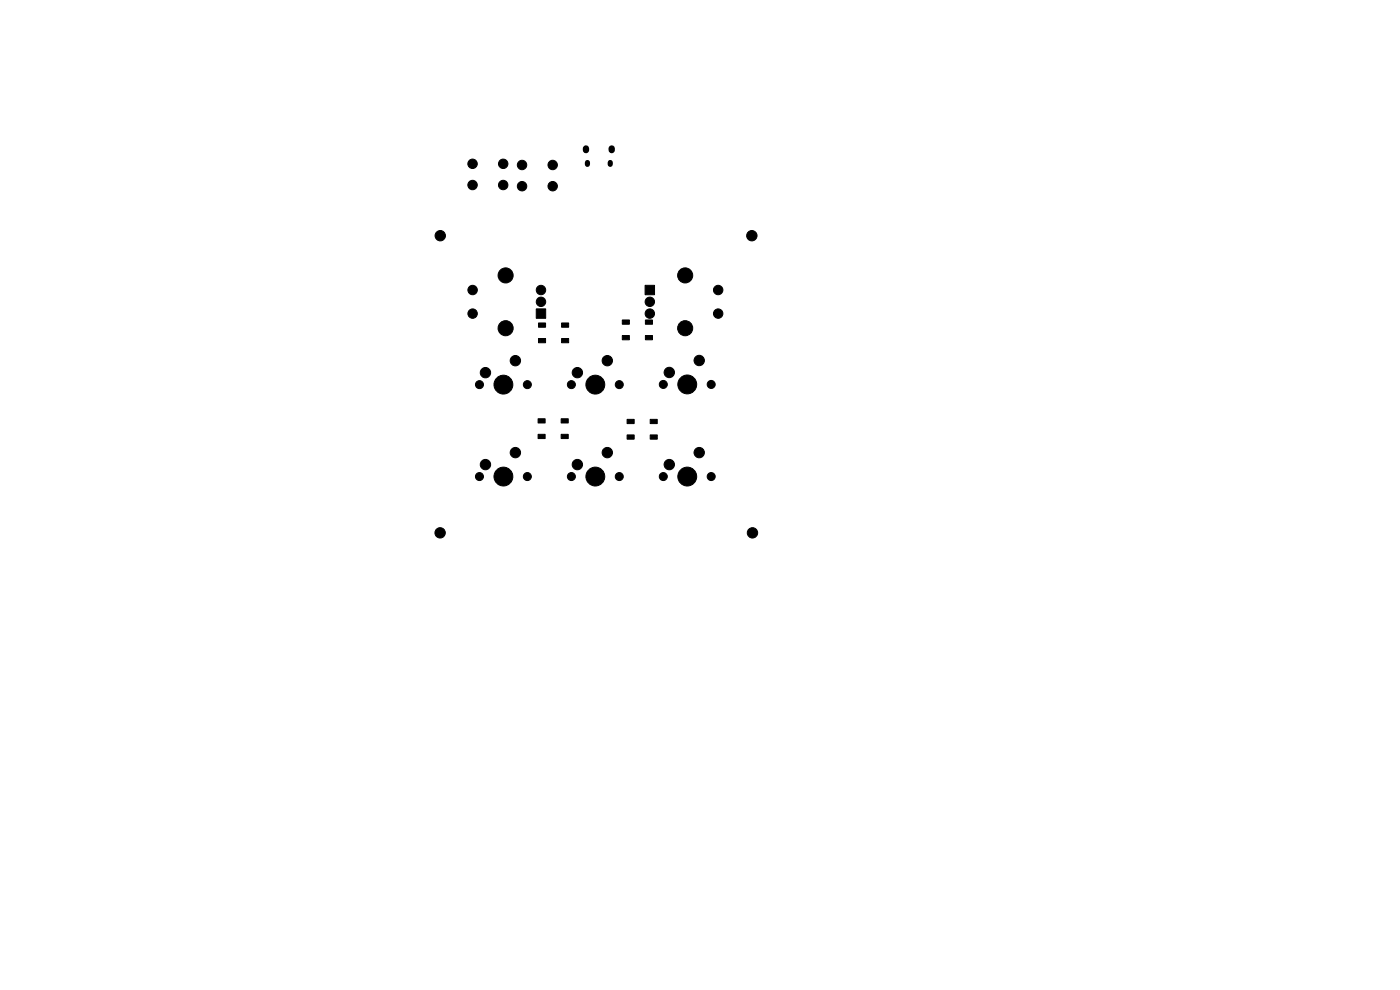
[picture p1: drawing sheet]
<svg xmlns="http://www.w3.org/2000/svg" width="297mm" height="210mm" viewBox="0 0 297 210" stroke-linecap="round" stroke-linejoin="round" font-family="sans-serif">
<g fill="#000" stroke="#000" stroke-width=".21">
<path d="M114.2 71.8h1.5v.9h-1.5zM114.2 68.5h1.5v.9h-1.5zM113.8 65.5h2v2h-2zM119.1 68.5h1.5v.9h-1.5zM119.1 71.8h1.5v.9h-1.5zM132 71.2h1.5v.9h-1.5zM132 67.9h1.5v.9h-1.5zM136.9 60.5h2v2h-2zM136.9 67.9h1.5v.9h-1.5zM136.9 71.2h1.5v.9h-1.5zM114.1 92.1h1.5v.9h-1.5zM114.1 88.8h1.5v.9h-1.5z"/>
<path d="M119 88.8h1.5v.9h-1.5zM119 92.1h1.5v.9h-1.5zM133 92.3h1.5v.9h-1.5zM133 89h1.5v.9h-1.5zM137.9 89h1.5v.9h-1.5zM137.9 92.3h1.5v.9h-1.5z"/>
<circle cx="100.2" cy="34.7" r="1"/>
<circle cx="100.2" cy="39.2" r="1"/>
<circle cx="106.8" cy="34.7" r="1"/>
<circle cx="106.8" cy="39.2" r="1"/>
<circle cx="110.8" cy="39.5" r="1"/>
<circle cx="110.8" cy="35" r="1"/>
<circle cx="117.2" cy="39.5" r="1"/>
<circle cx="117.2" cy="35" r="1"/>
<circle cx="93.4" cy="50" r="1.1"/>
<circle cx="107.3" cy="58.4" r="1.6"/>
<circle cx="145.4" cy="58.4" r="1.6"/>
<circle cx="159.5" cy="50" r="1.1"/>
<circle cx="100.3" cy="66.5" r="1"/>
<circle cx="100.3" cy="61.5" r="1"/>
<circle cx="103" cy="79.1" r="1.1"/>
<circle cx="107.3" cy="69.6" r="1.6"/>
<circle cx="109.3" cy="76.5" r="1.1"/>
<circle cx="114.8" cy="64" r="1"/>
<circle cx="114.8" cy="61.5" r="1"/>
<circle cx="122.5" cy="79.1" r="1.1"/>
<circle cx="128.8" cy="76.5" r="1.1"/>
<circle cx="137.9" cy="64" r="1"/>
<circle cx="137.9" cy="66.5" r="1"/>
<circle cx="142" cy="79" r="1.1"/>
<circle cx="145.4" cy="69.6" r="1.6"/>
<circle cx="148.3" cy="76.5" r="1.1"/>
<circle cx="152.4" cy="66.5" r="1"/>
<circle cx="152.4" cy="61.5" r="1"/>
<circle cx="101.7" cy="81.6" r=".85"/>
<circle cx="103" cy="98.6" r="1.1"/>
<circle cx="106.8" cy="81.6" r="2"/>
<circle cx="109.3" cy="96" r="1.1"/>
<circle cx="111.9" cy="81.6" r=".85"/>
<circle cx="121.2" cy="81.6" r=".85"/>
<circle cx="122.5" cy="98.6" r="1.1"/>
<circle cx="126.3" cy="81.6" r="2"/>
<circle cx="128.8" cy="96" r="1.1"/>
<circle cx="131.4" cy="81.6" r=".85"/>
<circle cx="140.7" cy="81.6" r=".85"/>
<circle cx="142" cy="98.6" r="1.1"/>
<circle cx="145.8" cy="81.6" r="2"/>
<circle cx="148.3" cy="96" r="1.1"/>
<circle cx="150.9" cy="81.6" r=".85"/>
<circle cx="93.4" cy="113" r="1.1"/>
<circle cx="101.7" cy="101.1" r=".85"/>
<circle cx="106.8" cy="101.1" r="2"/>
<circle cx="111.9" cy="101.1" r=".85"/>
<circle cx="121.2" cy="101.1" r=".85"/>
<circle cx="126.3" cy="101.1" r="2"/>
<circle cx="131.4" cy="101.1" r=".85"/>
<circle cx="140.7" cy="101.1" r=".85"/>
<circle cx="145.8" cy="101.1" r="2"/>
<circle cx="150.9" cy="101.1" r=".85"/>
<circle cx="159.6" cy="113" r="1.1"/>
</g>
<path d="M124.3 31.5v.3M129.8 31.5v.3" fill="none" stroke="#000" stroke-width="1.3"/>
<path d="M124.6 34.5v.4M129.5 34.5v.4" fill="none" stroke="#000" stroke-width="1.1"/>
</svg>
